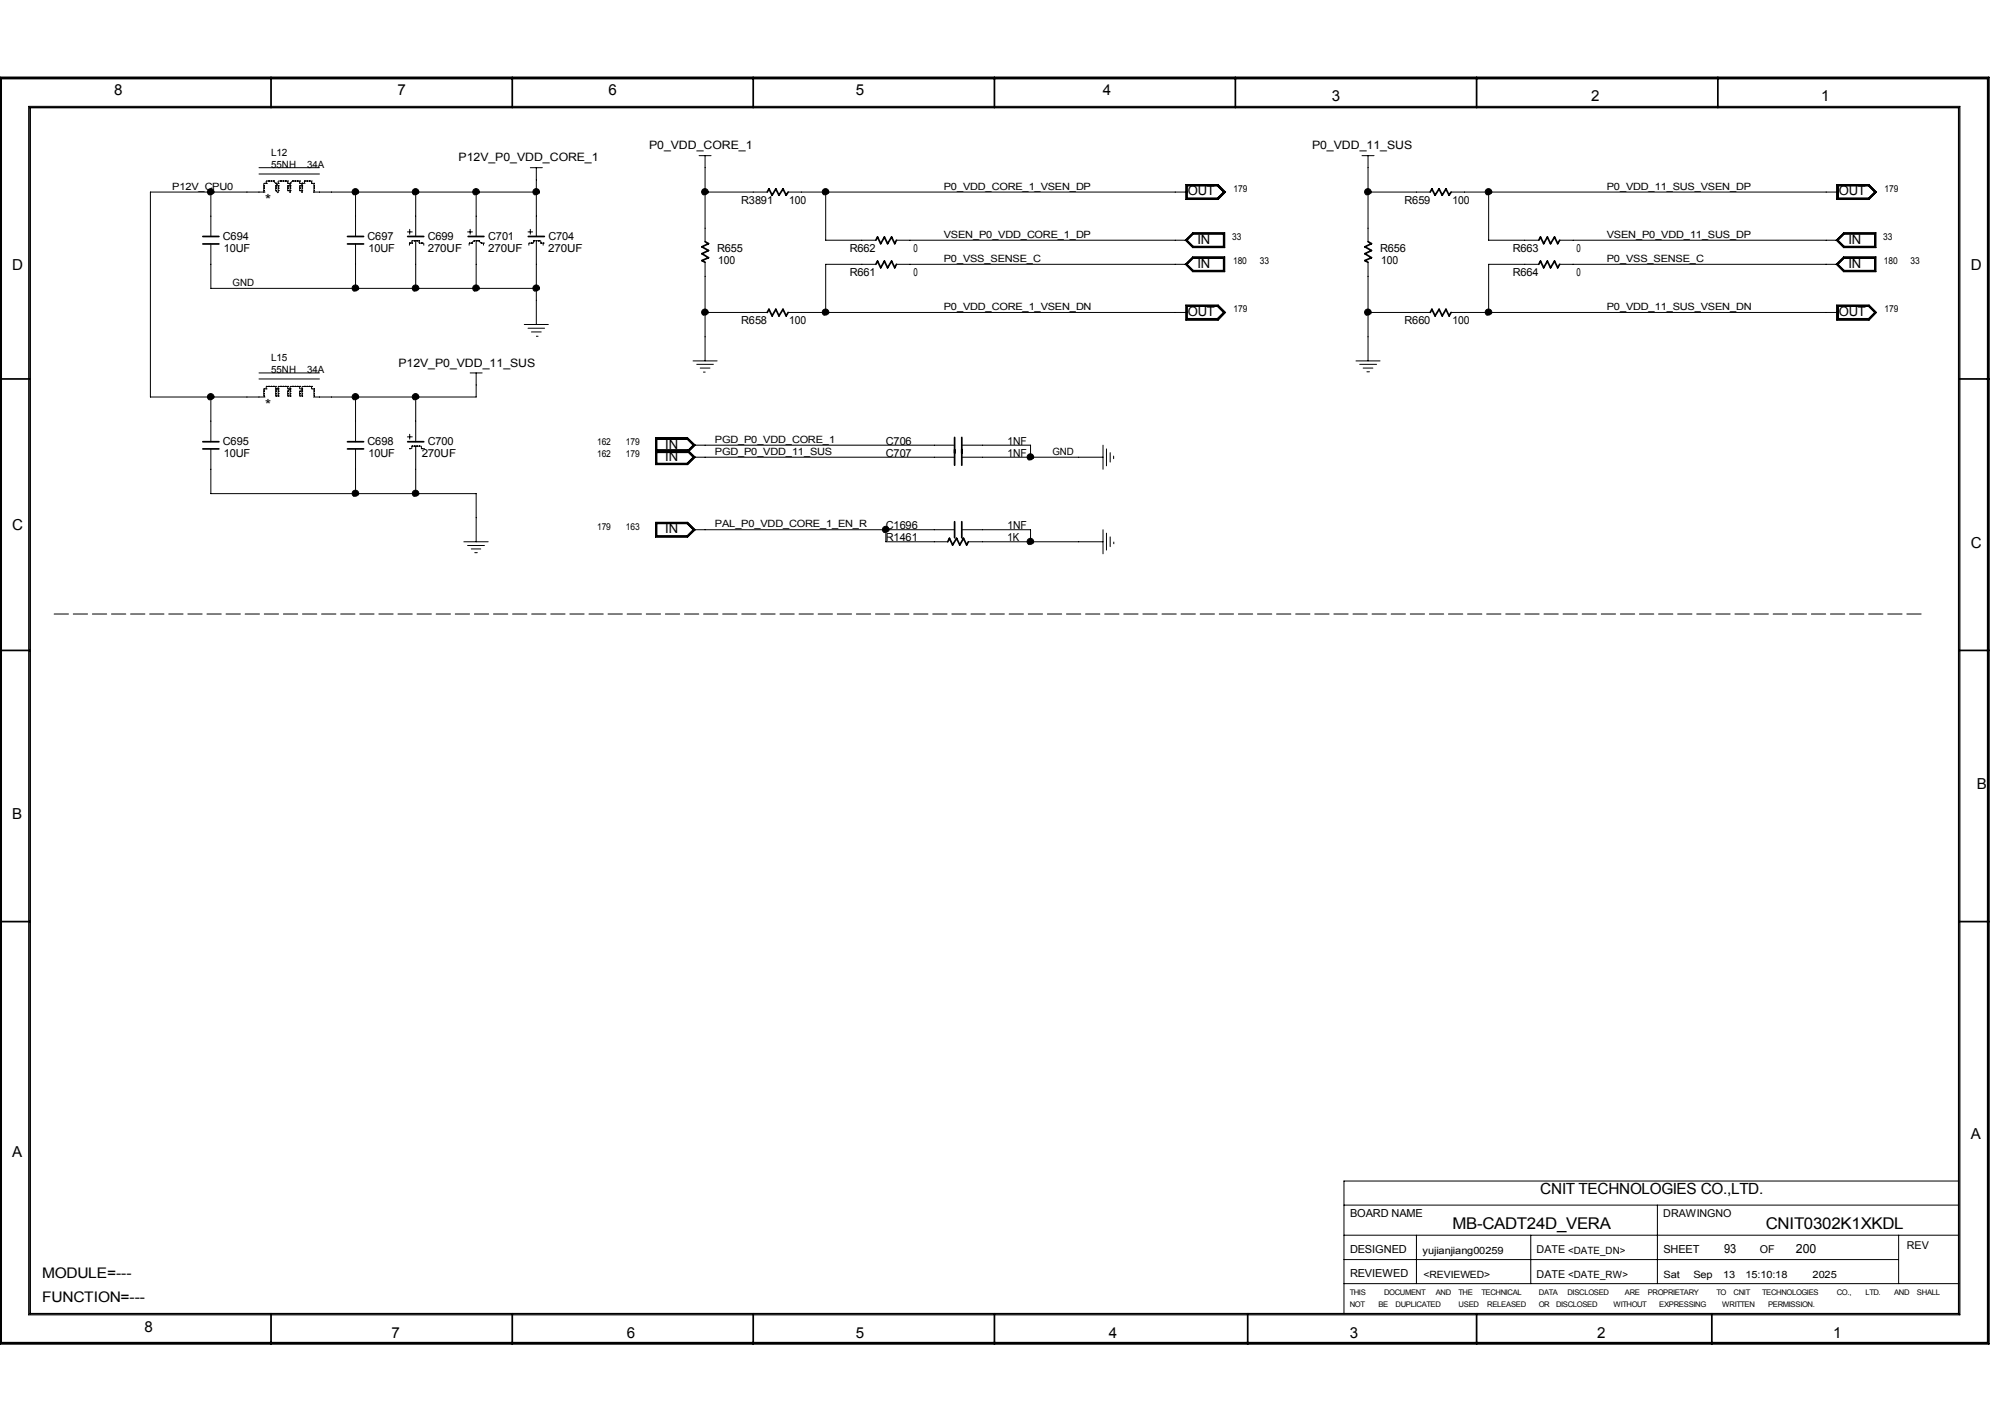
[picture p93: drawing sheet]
<svg xmlns="http://www.w3.org/2000/svg" width="297mm" height="210mm" viewBox="0 0 297 210" stroke-linecap="round" stroke-linejoin="round" font-family="sans-serif">
<defs><g id="words">
<g font-size="2.4">
<text x="214.6" y="181.5">MB-CADT24D_VERA</text>
<text x="260.9" y="181.5">CNIT0302K1XKDL</text>
</g>
<g font-size="2.3">
<text x="39.2" y="30.3">*</text>
<text x="39.2" y="60.6">*</text>
<text x="227.6" y="176.3">CNIT TECHNOLOGIES CO.,LTD.</text>
</g>
<g font-size="2.2">
<text x="16.9" y="14.1">8</text>
<text x="58.8" y="14.1">7</text>
<text x="89.9" y="14.1">6</text>
<text x="126.4" y="14.1">5</text>
<text x="163" y="14.1">4</text>
<text x="196.8" y="15">3</text>
<text x="235.1" y="15">2</text>
<text x="269.1" y="15">1</text>
<text x="1.8" y="39.9">D</text>
<text x="291.2" y="39.9">D</text>
<text x="1.8" y="78.2">C</text>
<text x="291.2" y="80.9">C</text>
<text x="292.1" y="116.5">B</text>
<text x="1.8" y="121">B</text>
<text x="1.8" y="170.8">A</text>
<text x="291.2" y="168.2">A</text>
<text x="6.2" y="188.7">MODULE=---</text>
<text x="6.2" y="192.2">FUNCTION=---</text>
<text x="21.3" y="196.6">8</text>
<text x="57.9" y="197.5">7</text>
<text x="92.6" y="197.5">6</text>
<text x="126.4" y="197.5">5</text>
<text x="163.9" y="197.5">4</text>
<text x="199.5" y="197.5">3</text>
<text x="236" y="197.5">2</text>
<text x="270.9" y="197.5">1</text>
</g>
<g font-size="1.9">
<text x="175.5" y="28.8">OUT</text>
<text x="271.7" y="28.8">OUT</text>
<text x="176.9" y="36">IN</text>
<text x="273.1" y="36">IN</text>
<text x="176.9" y="39.5">IN</text>
<text x="273.1" y="39.5">IN</text>
<text x="175.5" y="46.7">OUT</text>
<text x="271.7" y="46.7">OUT</text>
<text x="98.3" y="68">IN</text>
<text x="98.3" y="66.3">IN</text>
<text x="98.3" y="78.7">IN</text>
<text x="254.7" y="185">93</text>
<text x="265.4" y="185">200</text>
</g>
<g font-size="1.7">
<text x="67.8" y="23.8">P12V_P0_VDD_CORE_1</text>
<text x="95.9" y="22">P0_VDD_CORE_1</text>
<text x="193.9" y="22">P0_VDD_11_SUS</text>
<text x="58.9" y="54.1">P12V_P0_VDD_11_SUS</text>
</g>
<g font-size="1.6">
<text x="32.9" y="35.4">C694</text>
<text x="54.3" y="35.4">C697</text>
<text x="63.2" y="35.4">C699</text>
<text x="72.1" y="35.4">C701</text>
<text x="81" y="35.4">C704</text>
<text x="109.5" y="30.1">R3891</text>
<text x="116.6" y="30.1">100</text>
<text x="207.5" y="30.1">R659</text>
<text x="214.6" y="30.1">100</text>
<text x="33.1" y="37.2">10UF</text>
<text x="54.4" y="37.2">10UF</text>
<text x="63.2" y="37.2">270UF</text>
<text x="72.1" y="37.2">270UF</text>
<text x="81" y="37.2">270UF</text>
<text x="106" y="37.2">R655</text>
<text x="106.1" y="39">100</text>
<text x="125.6" y="40.8">R661</text>
<text x="125.6" y="37.2">R662</text>
<text x="135" y="40.8">0</text>
<text x="135" y="37.2">0</text>
<text x="203.9" y="37.2">R656</text>
<text x="204.1" y="39">100</text>
<text x="223.5" y="40.8">R664</text>
<text x="223.5" y="37.2">R663</text>
<text x="232.9" y="40.8">0</text>
<text x="232.9" y="37.2">0</text>
<text x="109.5" y="47.9">R658</text>
<text x="116.6" y="47.9">100</text>
<text x="207.5" y="47.9">R660</text>
<text x="214.6" y="47.9">100</text>
<text x="32.9" y="65.7">C695</text>
<text x="54.3" y="65.7">C698</text>
<text x="63.2" y="65.7">C700</text>
<text x="130.9" y="65.7">C706</text>
<text x="148.9" y="65.7">1NF</text>
<text x="33.1" y="67.5">10UF</text>
<text x="54.4" y="67.5">10UF</text>
<text x="62.3" y="67.5">270UF</text>
<text x="130.9" y="67.5">C707</text>
<text x="148.9" y="67.5">1NF</text>
<text x="130.9" y="78.2">C1696</text>
<text x="130.9" y="80">R1461</text>
<text x="148.8" y="80">1K</text>
<text x="148.9" y="78.2">1NF</text>
<text x="199.5" y="179.7">BOARD NAME</text>
<text x="245.8" y="179.7">DRAWINGNO</text>
<text x="199.5" y="185.1">DESIGNED</text>
<text x="227.1" y="185.1">DATE &lt;DATE_DN&gt;</text>
<text x="245.8" y="185">SHEET</text>
<text x="260" y="185.1">OF</text>
<text x="281.7" y="184.4">REV</text>
<text x="199.5" y="188.6">REVIEWED</text>
<text x="227.1" y="188.7">DATE &lt;DATE_RW&gt;</text>
</g>
<g font-size="1.5">
<text x="40" y="23">L12</text>
<text x="25.4" y="28">P12V_CPU0</text>
<text x="40" y="24.8">55NH</text>
<text x="45.4" y="24.8">34A</text>
<text x="139.5" y="28">P0_VDD_CORE_1_VSEN_DP</text>
<text x="237.4" y="28">P0_VDD_11_SUS_VSEN_DP</text>
<text x="139.5" y="35.2">VSEN_P0_VDD_CORE_1_DP</text>
<text x="237.4" y="35.2">VSEN_P0_VDD_11_SUS_DP</text>
<text x="139.5" y="38.7">P0_VSS_SENSE_C</text>
<text x="237.4" y="38.7">P0_VSS_SENSE_C</text>
<text x="34.4" y="42.3">GND</text>
<text x="139.5" y="45.9">P0_VDD_CORE_1_VSEN_DN</text>
<text x="237.4" y="45.9">P0_VDD_11_SUS_VSEN_DN</text>
<text x="40" y="53.3">L15</text>
<text x="40" y="55.1">55NH</text>
<text x="45.4" y="55.1">34A</text>
<text x="105.6" y="65.5">PGD_P0_VDD_CORE_1</text>
<text x="105.6" y="67.2">PGD_P0_VDD_11_SUS</text>
<text x="155.5" y="67.2">GND</text>
<text x="105.6" y="77.9">PAL_P0_VDD_CORE_1_EN_R</text>
<text x="210.2" y="185.1">yujianjiang00259</text>
<text x="210.3" y="188.7">&lt;REVIEWED&gt;</text>
<text x="245.8" y="188.7">Sat</text>
<text x="250.2" y="188.7">Sep</text>
<text x="254.6" y="188.7">13</text>
<text x="257.9" y="188.7">15:10:18</text>
<text x="267.8" y="188.7">2025</text>
</g>
<g font-size="1.4">
<text x="182.3" y="28.3">179</text>
<text x="278.5" y="28.3">179</text>
<text x="182.1" y="35.4">33</text>
<text x="278.2" y="35.4">33</text>
<text x="182.2" y="39">180</text>
<text x="186.1" y="39">33</text>
<text x="278.4" y="39">180</text>
<text x="282.3" y="39">33</text>
<text x="182.3" y="46.1">179</text>
<text x="278.5" y="46.1">179</text>
<text x="88.2" y="65.7">162</text>
<text x="92.5" y="65.7">179</text>
<text x="88.2" y="67.5">162</text>
<text x="92.5" y="67.5">179</text>
<text x="88.2" y="78.2">179</text>
<text x="92.5" y="78.2">163</text>
</g>
<g font-size="1.1">
<text x="199.4" y="191.3">THIS</text>
<text x="204.5" y="191.3">DOCUMENT</text>
<text x="212.1" y="191.3">AND</text>
<text x="215.5" y="191.3">THE</text>
<text x="218.9" y="191.3">TECHNICAL</text>
<text x="227.4" y="191.3">DATA</text>
<text x="231.6" y="191.3">DISCLOSED</text>
<text x="240.1" y="191.3">ARE</text>
<text x="243.5" y="191.3">PROPRIETARY</text>
<text x="253.6" y="191.3">TO</text>
<text x="256.2" y="191.3">CNIT</text>
<text x="260.4" y="191.3">TECHNOLOGIES</text>
<text x="271.4" y="191.3">CO.,</text>
<text x="275.6" y="191.3">LTD.</text>
<text x="279.9" y="191.3">AND</text>
<text x="283.3" y="191.3">SHALL</text>
<text x="199.4" y="193.1">NOT</text>
<text x="203.7" y="193.1">BE</text>
<text x="206.2" y="193.1">DUPLICATED</text>
<text x="215.5" y="193.1">USED</text>
<text x="219.8" y="193.1">RELEASED</text>
<text x="227.4" y="193.1">OR</text>
<text x="229.9" y="193.1">DISCLOSED</text>
<text x="238.4" y="193.1">WITHOUT</text>
<text x="245.2" y="193.1">EXPRESSING</text>
<text x="254.5" y="193.1">WRITTEN</text>
<text x="261.2" y="193.1">PERMISSION.</text>
</g>
</g></defs>
<g fill="none" stroke="#000" stroke-width=".25">
<path d="M0 11.4h293.9v187.1h-293.9zM.2 11.6h293.5v186.7h-293.5zM4.4 15.9h285v178.1h-285zM40 11.4v4.5M75.7 11.4v4.5M111.3 11.4v4.5M146.9 11.4v4.5M182.5 11.4v4.5M218.2 11.4v4.5M253.8 11.4v4.5M30 36h2.3M30 34.9h2.3"/>
<path d="M51.4 36h2.3M51.4 34.9h2.3M60.2 34.9h2.4M69.2 34.9h2.3M78.1 34.9h2.3M104.2 35.7l.5 .3-1 .4 1 .6-1 .5 1 .6-1 .4 .5 .2M113.4 28.4l.2-.5 .5 .9 .5-.9 .5 .9 .6-.9 .5 .9 .3-.4M129.4 39l.3-.4 .4 .9 .6-.9 .4 .9 .6-.9 .5 .9 .3-.5M129.4 35.5l.3-.5 .4 1 .6-1 .4 1 .6-1 .5 1 .3-.5M202.1 35.7l.5 .3-.9 .4 .9 .6-.9 .5 .9 .6-.9 .4 .4 .2M211.3 28.4l.3-.5 .4 .9 .6-.9 .5 .9 .6-.9 .4 .9 .3-.4M227.4 35.5l.2-.5 .5 1 .5-1 .5 1 .6-1 .5 1 .3-.5"/>
<path d="M227.4 39l.2-.4 .5 .9 .5-.9 .5 .9 .6-.9 .5 .9 .3-.5M0 56h4.4M113.4 46.1l.2-.4 .5 1 .5-1 .5 1 .6-1 .5 1 .3-.6M211.3 46.1l.3-.4 .4 1 .6-1 .5 1 .6-1 .4 1 .3-.6M289.4 56h4.5M30 66.3h2.3M30 65.2h2.3M51.4 66.3h2.3M51.4 65.2h2.3M60.2 65.2h2.4M141.1 64.6v4.1M141.1 77v2.4"/>
<path d="M142.1 64.6v4.1M142.1 77v2.4M0 96.1h4.4M140 80l.3-.5 .5 1 .6-1 .4 1 .6-1 .4 1 .3-.5M289.4 96.1h4.5M0 136.1h4.4M289.4 136.1h4.5M40 194v4.5M75.7 194v4.5M111.3 194v4.5M146.9 194v4.5M184.4 194v4.5"/>
<path d="M218.2 194v4.5M252.9 194v4.5"/>
</g>
<g fill="none" stroke="#000" stroke-width=".15">
<path d="M4.2 15.7h285.4v178.5h-285.4zM31.2 28.4v6.5M31.2 36v6.6h48M38.3 24.8h8.9M38.3 25.7h8.9M39 27.1h.1M39 27.4h.1M39 27.8h.1M39 28.1h.1M39 27.1v1.4M39 27.1h.3M39.2 28.4h-17v30.2h17"/>
<path d="M39.3 27.1h.1M39.3 26.7h.1M39.3 26.7v.4M39.3 26.7h1.1M39.7 26.7h.1M40 26.7h.1M40.4 26.7h.1M40.4 26.7l.7 .7M40.7 27.1h.1M40.7 27.4h.1M40.7 27.8h.1M40.7 28.1h.1"/>
<path d="M40.7 27.4v.7M41.1 27.4h.1M41.1 27.8h.1M41.1 28.1h.1M41.1 27.1h.1M41.1 27.4v1.1l-.4-.4M41.1 27.1l-.4 .3M41.5 26.7h.1M41.8 26.7h.1M42.2 26.7h.1M42.5 27.4h.1M42.5 27.8h.1"/>
<path d="M42.5 28.1h.1M42.5 27.1h.1M42.5 26.7h.1M42.5 26.7v.4M42.5 27.4v.7M42.5 26.7h-1.4v.4M42.5 27.4h.4M42.5 27.1h.4M42.5 28.1h.4M42.9 27.1h.1M42.9 27.4h.1M42.9 28.1h.1"/>
<path d="M42.9 27.8h.1M42.9 27.1v1.4M43.2 26.7h.1M43.2 26.7l-.3 .4M43.2 26.7h1.1M43.6 26.7h.1M43.9 26.7h.1M44.3 27.1h.1M44.3 26.7h.1M44.3 27.4h.1M44.3 27.8h.1M44.3 28.1h.1"/>
<path d="M44.3 26.7v.4M44.3 27.4v.7M44.3 27.4h.3M44.3 27.1h.7M44.3 28.1h.3M44.6 27.1h.1M44.6 27.4h.1M44.6 27.8h.1M44.6 28.1h.1M44.6 27.1v1.4M45 27.1h.1M45 26.7h.1"/>
<path d="M45 26.7h1M45 26.7v.4M45.3 26.7h.1M45.7 26.7h.1M46 27.1h.1M46 26.7h.1M46 26.7v.4M46 27.1h.4M46.3 28.4h32.9M46.4 27.1h.1M46.4 27.4h.1M46.4 27.8h.1"/>
<path d="M46.4 28.1h.1M46.4 27.1v1.4M52.5 28.4v6.5M52.5 36v6.6M60.2 34.2h.7M60.5 35.9h.1M60.5 35.9h.4M60.5 35.9v.4M60.5 33.9v.7M60.9 35.9h.1M60.9 35.6h.1M60.9 35.6h1"/>
<path d="M60.9 35.6v.3M61.2 35.6h.1M61.4 28.4v6.5M61.4 35.6v7M61.6 35.6h.1M61.9 35.9h.1M61.9 35.6h.1M61.9 35.9h.7v.4M61.9 35.6v.3M62.3 35.9h.1M69.1 34.2h.7M69.3 35.9h.1"/>
<path d="M69.3 35.9h.4M69.3 35.9v.4M69.5 33.9v.7M69.7 35.9h.1M70 35.6h.1M70 35.6h.7M70 35.6l-.3 .3M70.4 28.4v6.5M70.4 35.6v7M70.4 35.6h.1M70.7 35.6h.1M70.7 35.6l.4 .3"/>
<path d="M71.1 35.9h.1M71.1 35.9h.3M71.4 35.9h.1M71.4 35.9v.4M78 34.2h.7M78.1 35.9h.1M78.1 35.9v.4M78.4 33.9v.7M78.4 24.8h1.7M78.5 35.9h.1M78.8 35.6h.1M78.8 35.6v.3h-.7"/>
<path d="M78.8 35.6h1.1v.3M79.2 35.6h.1M79.2 24.8v10.1M79.2 35.6v12.3M79.6 35.6h.1M79.9 35.9h.1M79.9 35.9h.4M80.3 35.9h.1M80.3 35.9v.4M103.3 23h1.8M104.2 28.4h9.2M104.2 23v12.7"/>
<path d="M104.2 38.7v14.6M116.5 28.4h58.9M122 28.4v7.1h7.4M129.4 39h-7.4v7.1M132.5 39h42.9M132.5 35.5h42.9M175.1 35.5l1.1-1.1h4.8v2.2h-4.8zM175.2 27.3h4.8l1.1 1.1-1.1 1.1h-4.8zM175.2 39l1.1-1h4.6v2.1h-4.6zM175.2 35.5l1.1-1h4.6v2h-4.6zM175.3 27.3h4.7l1 1.1-1 1h-4.7zM175.3 27.4h4.6l1 1-1 .9h-4.6z"/>
<path d="M175.4 27.5h4.5l.9 .9-.9 .9h-4.5zM175.4 35.5l.9-.9h4.5v1.8h-4.5zM176.2 37.9h4.8v2.2h-4.8l-1.1-1.1zM176.3 38.1h4.5v1.9h-4.5l-1-1zM176.3 34.5h4.5v1.9h-4.5l-1-.9zM176.3 38.1h4.5v1.8h-4.5l-.9-.9zM201.3 23h1.7M202.1 28.4h9.2M202.1 23v12.7M202.1 38.7v14.6M214.4 28.4h57.2M220 28.4v7.1h7.4"/>
<path d="M227.4 39h-7.4v7.1M230.5 39h41.1M230.5 35.5h41.1M271.4 39l1.1-1h4.6v2.1h-4.6zM271.4 35.5l1.1-1h4.6v2h-4.6zM271.4 27.3h4.8l1.1 1.1-1.1 1.1h-4.8zM271.5 27.3h4.6l1.1 1.1-1.1 1h-4.6zM271.5 35.5l1-1h4.5v1.9h-4.5zM271.6 27.4h4.5l1 1-1 .9h-4.5zM271.6 35.5l.9-.9h4.5v1.8h-4.5zM271.6 27.5h4.5l.9 .9-.9 .9h-4.5zM272.4 37.9h4.8v2.2h-4.8l-1.1-1.1z"/>
<path d="M272.4 34.4h4.8v2.2h-4.8l-1.1-1.1zM272.5 38.1h4.5v1.8h-4.5l-.9-.9zM272.5 38.1h4.5v1.9h-4.5l-1-1zM31.2 58.6v6.6M38.3 56h8.9M38.3 55.1h8.9M39 57.4h.1M39 57.8h.1M39 58.1h.1M39 58.5h.1M39 57.4h.3M39 57.4v1.1"/>
<path d="M39.3 57.4h.1M39.3 57.1h.1M39.3 57.1h1.4M39.3 57.1v.3M39.7 57.1h.1M40 57.1h.1M40.4 57.1h.1M40.7 57.4h.1M40.7 57.1h.1M40.7 57.8h.1M40.7 58.1h.1M40.7 58.5h.1"/>
<path d="M40.7 57.4h.4M40.7 58.5h.4M40.7 57.1v1.4M41.1 57.4h.1M41.1 57.8h.1M41.1 58.1h.1M41.1 58.5h.1M41.1 57.1h.1M41.1 57.1h1.4M41.1 57.1v1.4M41.5 57.1h.1M41.8 57.1h.1"/>
<path d="M42.2 57.1h.1M42.5 57.8h.1M42.5 58.1h.1M42.5 58.5h.1M42.5 57.1h.1M42.5 57.4h.1M42.5 57.1v.3M42.5 57.8v.7M42.5 57.4h.4M42.5 58.5h.4M42.9 57.4h.1M42.9 57.1h.1"/>
<path d="M42.9 58.5h.1M42.9 57.8h.1M42.9 58.1h.1M42.9 57.4l-.4 .4M42.9 57.1v1.4M42.9 57.1h1.4M43.2 57.1h.1M43.6 57.1h.1M43.9 57.1h.1M44.3 57.1h.1M44.3 57.8h.1M44.3 58.1h.1"/>
<path d="M44.3 58.5h.1M44.3 57.1v.3h.3M44.3 57.8v.7M44.3 58.5h.3M44.3 57.8h.3M44.6 57.4h.1M44.6 57.8h.1M44.6 58.1h.1M44.6 58.5h.1M45 57.1h.1M45.3 57.1h.1M45.7 57.1h.1"/>
<path d="M46 57.4h.1M46 57.1h.1M46 57.1h-1.4v1.4M46 57.4h.4M46 57.1v.3M46.4 57.4h.1M46.4 57.8h.1M46.4 58.1h.1M46.4 58.5h.1M46.4 57.4v1.1M52.5 58.6v6.6M61.4 58.6v6.6"/>
<path d="M69.5 55.1h1.7M70.4 55.1v3.5h-24.1M77.5 47.9h3.5M78 48.5h2.5M78.5 49h1.5M79.2 49.7h.4M102.4 53.3h3.6M103 53.8h2.4M103.5 54.4h1.4M103.9 55h.3M104.2 46.1h9.2M116.5 46.1h58.9"/>
<path d="M175.2 45h4.8l1.1 1.1-1.1 1.2h-4.8zM175.3 45.1h4.7l1 1-1 1.1h-4.7zM175.3 45.2h4.6l1 .9-1 1h-4.6zM175.4 45.3h4.5l.9 .8-.9 .9h-4.5zM200.4 53.3h3.5M200.9 53.8h2.5M201.4 54.4h1.5M202 54.9h.4M202.1 46.1h9.2M214.4 46.1h57.2M271.4 45h4.8l1.1 1.1-1.1 1.2h-4.8zM271.5 45.1h4.6l1.1 1-1.1 1.1h-4.6z"/>
<path d="M271.6 45.2h4.5l1 .9-1 1h-4.5zM271.6 45.3h4.5l.9 .8-.9 .9h-4.5zM31.2 66.3v6.6h39.2v7.1M52.5 66.3v6.6M60.2 64.5h.7M60.5 66.2h.1M60.5 64.1v.8M60.9 65.9h.1M60.9 65.9v.3h-.4M60.9 65.9h1.4v.3M61.2 65.9h.1M61.4 65.9v7"/>
<path d="M61.6 65.9h.1M61.9 65.9h.1M62.3 66.2h.1M62.3 66.2h.3M62.6 66.2h.1M96.9 66.4h4.7l1.1 1.1-1.1 1.1h-4.7v-4h4.7l1.1 1.1-1.1 1.1h-4.7M96.9 77.1h4.7l1.1 1.1-1.1 1.1h-4.7zM96.9 66.5h4.7l1 1-1 1.1h-4.7v-3.9h4.7l1 1-1 1.1h-4.7M96.9 77.2h4.7l1 1-1 1h-4.7zM97 66.6h4.6l.9 .9-.9 1h-4.6v-3.7h4.6l.9 .9-.9 1h-4.6M97 77.3h4.6l.9 .9-.9 1h-4.6zM97.1 66.6h4.4"/>
<path d="M97.1 77.3h4.4l.9 .9-.9 .9h-4.4zM101.5 66.6l.9 .9M102.4 67.5h38.7M102.4 65.7h38.7M102.4 78.2h38.7M102.4 65.7l-.9 .9M102.4 65.7l-.9-.8h-4.4v3.5h4.4l.9-.9M130.9 78.2v1.8h9.1M142.1 67.5h20.9M142.1 65.7h10.2v1.8M142.1 78.2h10.2v1.8M163 65.7v3.6"/>
<path d="M163 78.2v3.6M163.5 66.3v2.5M163.5 78.7v2.5M164 66.8v1.4M164 79.3v1.4M164.5 67.4v.3M68.5 80h3.6M69.1 80.6h2.5M69.6 81.1h1.4M70.1 81.6h.4M143.1 80h19.9M164.6 80v.4"/>
<path d="M198.6 178h90.8M244.9 178v11.6M289.4 174.4h-90.8v19.6M198.6 189.6h90.8M198.6 186h81.9M198.6 182.4h90.8M209.3 182.4v7.2M226.2 182.4v7.2M280.5 182.4v7.2"/>
</g>
<path d="M8 90.7h276.1" fill="none" stroke="#000" stroke-width=".15" stroke-dasharray="2.1 .7"/>
<g fill="#000" stroke="#000" stroke-width=".15" stroke-dasharray="2.1 .7">
<circle cx="31.1" cy="28.3" r=".49"/>
<circle cx="52.5" cy="28.3" r=".49"/>
<circle cx="61.4" cy="28.3" r=".49"/>
<circle cx="70.3" cy="28.3" r=".49"/>
<circle cx="79.2" cy="28.3" r=".49"/>
<circle cx="104.2" cy="28.3" r=".49"/>
<circle cx="122" cy="28.3" r=".49"/>
<circle cx="202.1" cy="28.3" r=".49"/>
<circle cx="219.9" cy="28.3" r=".49"/>
<circle cx="31.1" cy="58.6" r=".49"/>
<circle cx="52.5" cy="42.6" r=".49"/>
<circle cx="52.5" cy="58.6" r=".49"/>
<circle cx="61.4" cy="42.6" r=".49"/>
<circle cx="61.4" cy="58.6" r=".49"/>
<circle cx="70.3" cy="42.6" r=".49"/>
<circle cx="79.2" cy="42.6" r=".49"/>
<circle cx="104.2" cy="46.1" r=".49"/>
<circle cx="122" cy="46.1" r=".49"/>
<circle cx="202.1" cy="46.1" r=".49"/>
<circle cx="219.9" cy="46.1" r=".49"/>
<circle cx="52.5" cy="72.9" r=".49"/>
<circle cx="61.4" cy="72.9" r=".49"/>
<circle cx="130.9" cy="78.2" r=".49"/>
<circle cx="152.3" cy="67.5" r=".49"/>
<circle cx="152.3" cy="80" r=".49"/>
</g>
<use href="#words"/>
</svg>
